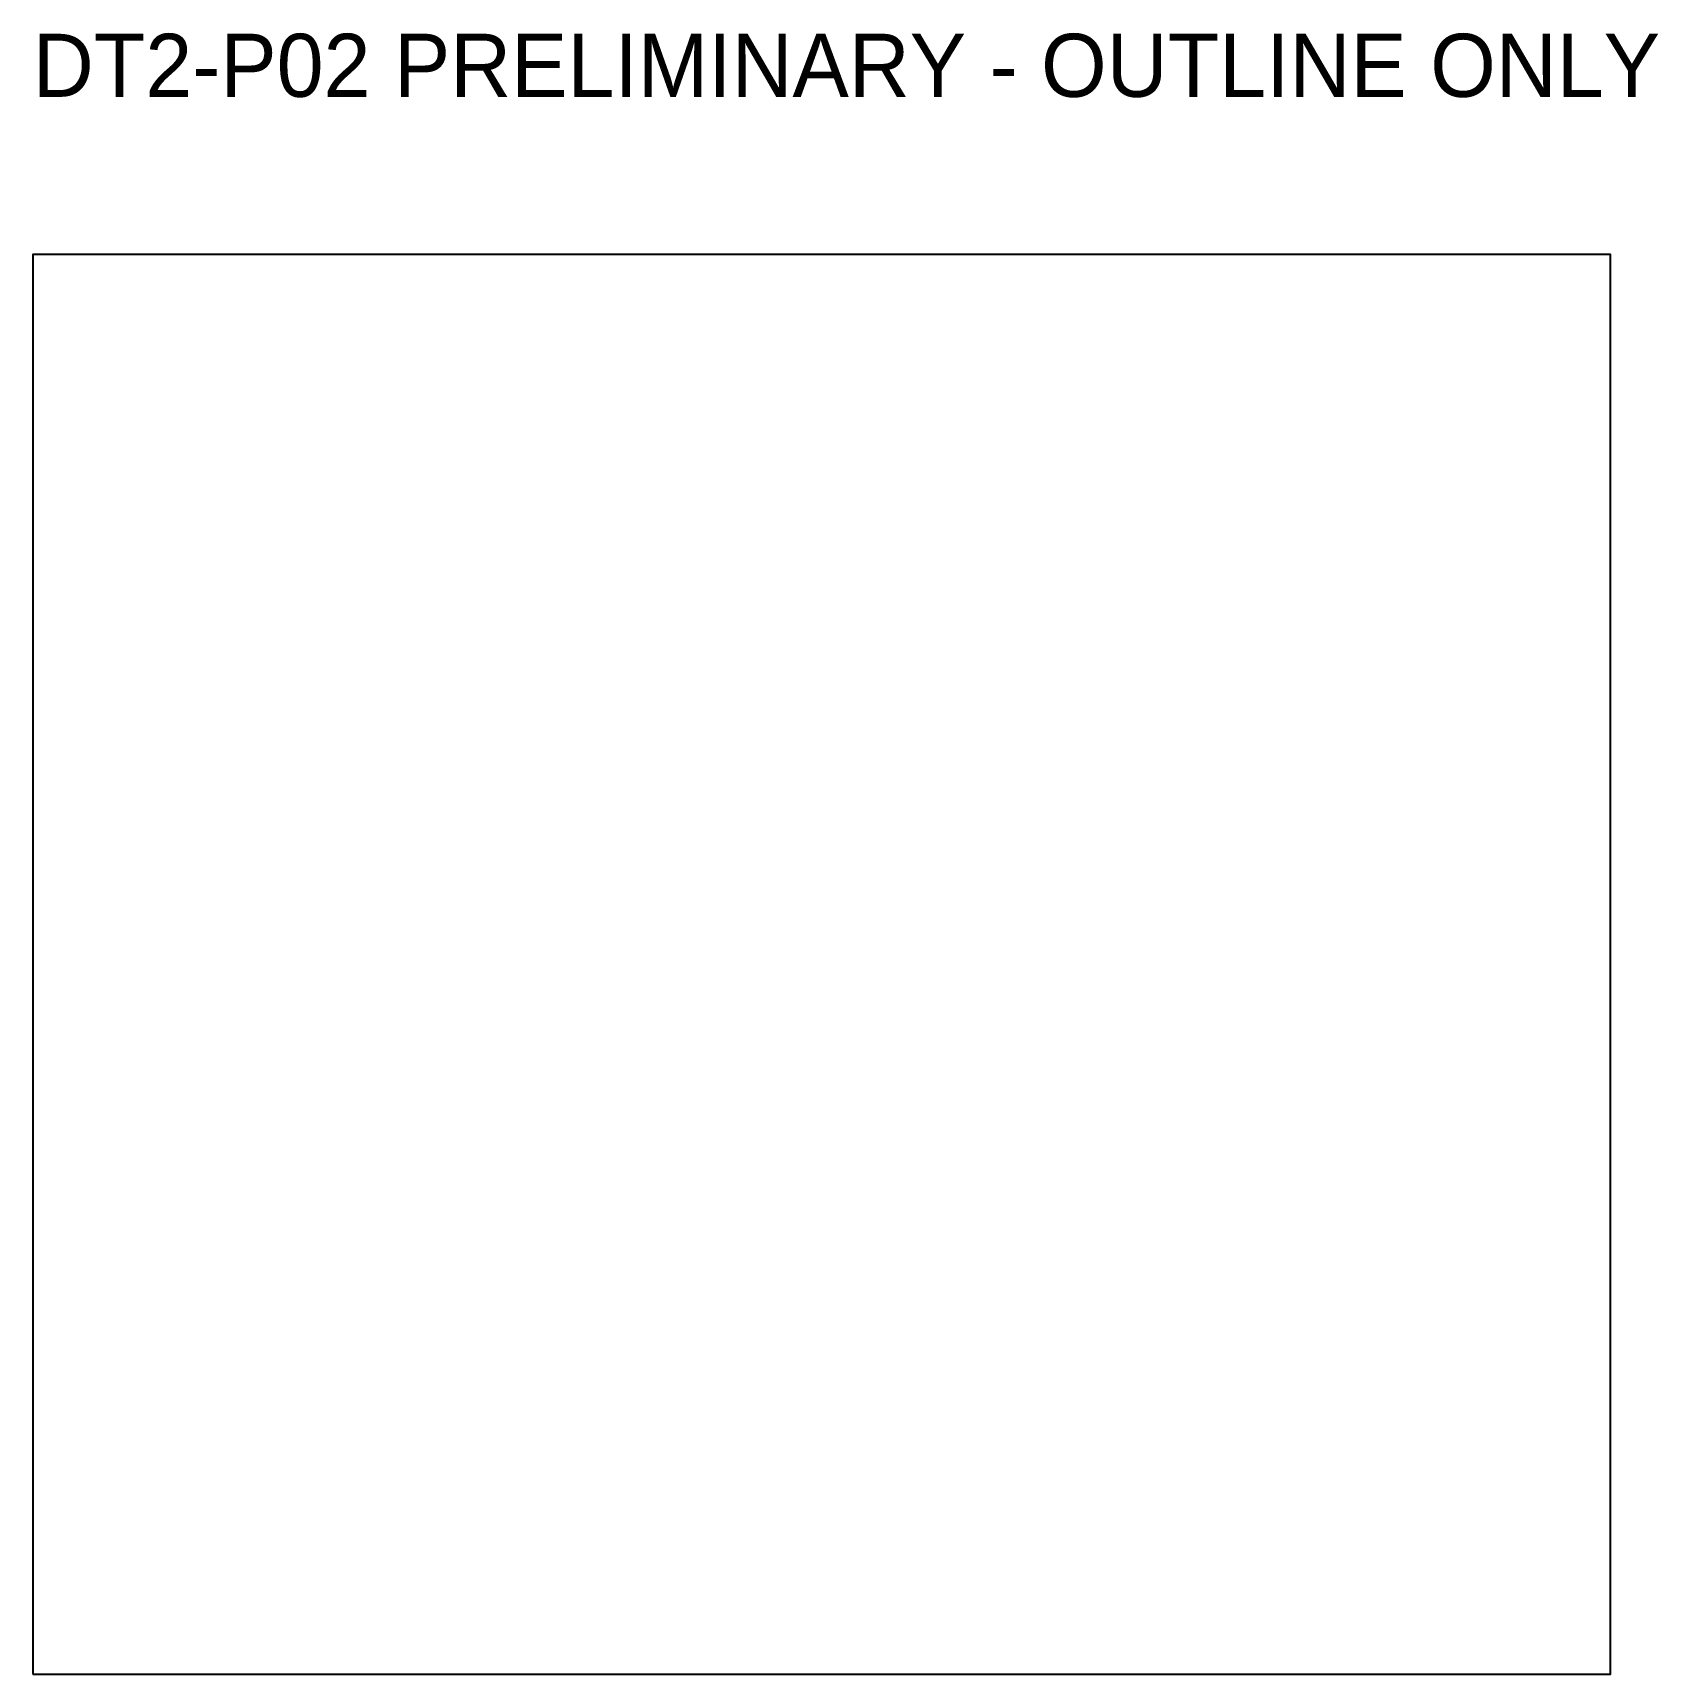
# Model space of a CAD drawing. Header units: millimetres. Extents: x 0 to 206, y 0 to 208.
import ezdxf

# ---------------------------------------------------------------- set-up
doc = ezdxf.new("R2010")
doc.units = ezdxf.units.MM

msp = doc.modelspace()

# ---------------------------------------------------------------- linework, layer by layer
msp.add_lwpolyline([(0, 0), (200, 0), (200, 180), (0, 180)], close=True)

# ---------------------------------------------------------------- texts
msp.add_text('DT2-P02 PRELIMINARY - OUTLINE ONLY', height=8).set_placement((0, 200))

doc.saveas('drawing.dxf')
